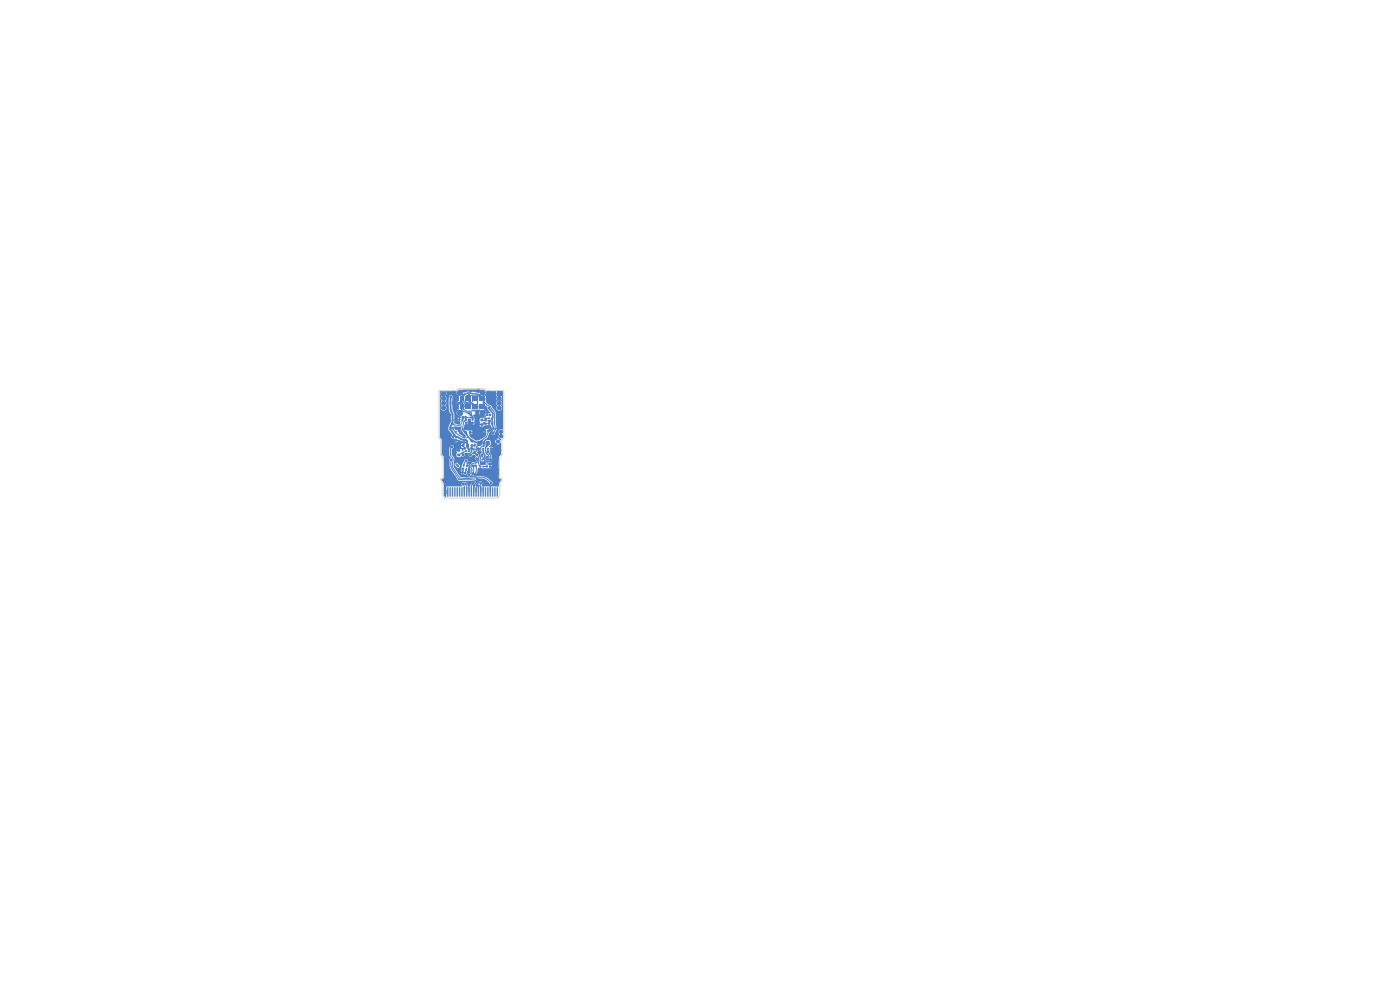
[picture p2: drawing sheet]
<svg xmlns="http://www.w3.org/2000/svg" width="297mm" height="210mm" viewBox="0 0 297 210" stroke-linecap="round" stroke-linejoin="round" font-family="sans-serif">
<g fill="#4d7fc4" stroke="#4d7fc4" stroke-width=".21">
<circle cx="94.1" cy="86.5" r=".43"/>
<circle cx="94.1" cy="85.5" r=".43"/>
<circle cx="94.1" cy="84.5" r=".43"/>
<circle cx="94.1" cy="83.5" r=".43"/>
</g>
<g fill="#4d7fc4">
<path d="M94.9 103.4h.2v2l-.3-.1z"/>
<path d="M95.4 103.4h.2v2l-.2-.1z"/>
<path d="M95.9 103.4h.3l-.1 2-.3-.1z"/>
<path d="M96.4 103.4h.2v2l-.3-.1z"/>
<path d="M96.9 103.4h.2v2l-.3-.1z"/>
<path d="M97.4 103.4h.3l-.1 2-.2-.1z"/>
<path d="M97.9 103.4h.2v2l-.3-.1z"/>
<path d="M98.4 103.4h.2v2l-.3-.1z"/>
<path d="M98.9 103.4h.2v2l-.2-.1z"/>
<path d="M99.4 103.4h.3l-.1 2-.3-.1z"/>
<path d="M99.9 103.4h.2v2l-.3-.1z"/>
<path d="M100.4 103.4h.2v2l-.2-.1z"/>
<path d="M100.9 103.4h.3l-.1 2-.3-.1z"/>
<path d="M101.4 103.4h.2v2l-.3-.1z"/>
<path d="M101.9 103.4h.2v2l-.3-.1z"/>
<path d="M102.4 103.4h.3l-.1 2-.2-.1z"/>
<path d="M102.9 103.4h.2v2l-.3-.1z"/>
<path d="M103.4 103.4h.2v2l-.3-.1z"/>
<path d="M103.9 103.4h.2v2l-.2-.1z"/>
<path d="M104.4 103.4h.3l-.1 2-.3-.1z"/>
<path d="M104.9 103.4h.2v2l-.3-.1z"/>
<path d="M105.4 103.4h.2v2l-.2-.1z"/>
<path d="M105.5 83.1h.8v.8h-.8z"/>
</g>
<g fill="#4d7fc4" stroke="#4d7fc4" stroke-width=".21">
<circle cx="105.9" cy="84.5" r=".42"/>
<circle cx="105.9" cy="85.5" r=".42"/>
<circle cx="105.9" cy="86.5" r=".42"/>
</g>
<g fill="#4d7fc4">
<path d="M100.4 95.1h.3v.5h-.3z"/>
<path d="M100.4 95.8h.3v.4h-.3z"/>
<path d="M99.9 94.3h.5v.4h-.5z"/>
<path d="M99.9 93.3h.5v.5h-.5z"/>
<path d="M97.3 88.8h.4v.4h-.4z"/>
<path d="M97.9 88.8h.4v.4h-.4z"/>
<path d="M102.1 97.3h.4v.4h-.4z"/>
<path d="M102.1 96.6h.4v.5h-.4z"/>
<path d="M97.1 91.3l.4-.1 .1 .3-.4 .1z"/>
<path d="M96.5 91.5l.3-.1 .2 .3-.4 .2z"/>
<path d="M102.9 89.7h.3v.4h-.3z"/>
<path d="M102.9 89h.3v.4h-.3z"/>
<path d="M101.6 95h.5v.4h-.5z"/>
<path d="M102.3 95h.4v.4h-.4z"/>
<path d="M96.6 93.2h.3v.4h-.3z"/>
<path d="M96.6 92.6h.3v.4h-.3z"/>
<path d="M102.7 91.2h.4v.4h-.4z"/>
<path d="M103.3 91.2h.4v.4h-.4z"/>
<path d="M98.7 89.5h.3v.4h-.3z"/>
<path d="M98.7 88.8h.3v.4h-.3z"/>
<path d="M102 89.8h.5v.5h-.5z"/>
<path d="M102 88.9h.5v.4h-.5z"/>
<path d="M103.6 89.7h.4v.3h-.4z"/>
<path d="M104.2 89.7h.4v.3h-.4z"/>
</g>
<g fill="#4d7fc4" stroke="#4d7fc4" stroke-width=".21">
<circle cx="106.3" cy="92.5" r=".35"/>
<circle cx="104.1" cy="97.9" r=".11"/>
<circle cx="104.1" cy="97.5" r=".11"/>
<circle cx="103.7" cy="97.9" r=".11"/>
<circle cx="103.7" cy="97.5" r=".11"/>
<circle cx="103.3" cy="97.9" r=".11"/>
<circle cx="103.3" cy="97.5" r=".11"/>
<circle cx="106.3" cy="91.6" r=".35"/>
</g>
<g fill="#4d7fc4">
<path d="M103.1 98.8h.4v.3h-.4z"/>
<path d="M103.8 98.8h.4v.3h-.4z"/>
<path d="M104 95h.4v.4h-.4z"/>
<path d="M103.3 95h.4v.4h-.4z"/>
<path d="M103.1 87.9h.5v.3h-.5z"/>
<path d="M103.8 87.9h.4v.3h-.4z"/>
<path d="M105.2 93.6l.5-.4 .4 .5-.4 .4z"/>
<path d="M97.1 95.3h.5v.5h-.5z"/>
<path d="M97.1 96.3h.5v.4h-.5z"/>
<path d="M104.2 88.6h.4v.3h-.4z"/>
<path d="M103.6 88.6h.4v.3h-.4z"/>
<path d="M103.1 93.6h.8v.8h-.8z"/>
<path d="M101.5 93.6h.8v.8h-.8z"/>
<path d="M100.1 89.5h.4v.4h-.4z"/>
<path d="M100.1 88.8h.4v.4h-.4z"/>
</g>
<circle cx="96.3" cy="85.5" r=".33" fill="#4d7fc4" stroke="#4d7fc4" stroke-width=".21"/>
<path d="M103.7 85.5h.1" fill="none" stroke="#4d7fc4" stroke-width=".66"/>
<g fill="#4d7fc4">
<path d="M97.1 85.9h.3v.8h-.3z"/>
<path d="M97.6 85.9h.3v.8h-.3z"/>
<path d="M98.1 85.9h.3v.8h-.3z"/>
<path d="M98.6 85.9h.3v.8h-.3z"/>
<path d="M99.1 85.9h.3v.8h-.3z"/>
<path d="M99.6 85.9h.3v.8h-.3z"/>
<path d="M100.1 85.9h.3v.8h-.3z"/>
<path d="M100.6 85.9h.3v.8h-.3z"/>
<path d="M101.1 85.9h.3v.8h-.3z"/>
<path d="M101.6 85.9h.3v.8h-.3z"/>
<path d="M102.1 85.9h.3v.8h-.3z"/>
<path d="M102.6 85.9h.3v.8h-.3z"/>
<path d="M102.6 84.2h.3v.8h-.3z"/>
<path d="M102.1 84.2h.3v.8h-.3z"/>
<path d="M101.6 84.2h.3v.8h-.3z"/>
<path d="M101.1 84.2h.3v.8h-.3z"/>
<path d="M100.6 84.2h.3v.8h-.3z"/>
<path d="M100.1 84.2h.3v.8h-.3z"/>
<path d="M99.6 84.2h.3v.8h-.3z"/>
<path d="M99.1 84.2h.3v.8h-.3z"/>
<path d="M98.6 84.2h.3v.8h-.3z"/>
<path d="M98.1 84.2h.3v.8h-.3z"/>
<path d="M97.6 84.2h.3v.8h-.3z"/>
<path d="M97.1 84.2h.3v.8h-.3z"/>
</g>
<g fill="#4d7fc4" stroke="#4d7fc4" stroke-width=".21">
<circle cx="97.6" cy="83.3" r=".55"/>
<circle cx="97.6" cy="87.6" r=".55"/>
<circle cx="102.4" cy="83.3" r=".53"/>
<circle cx="102.4" cy="87.6" r=".55"/>
</g>
<g fill="#4d7fc4">
<path d="M98 94.2h.5v.6h-.5z"/>
<path d="M99 94.2h.5v.6h-.5z"/>
<path d="M99.3 95.5h.4v.4h-.4z"/>
<path d="M98.7 95.5h.4v.4h-.4z"/>
<path d="M99.5 91.5h.5v.5h-.5z"/>
<path d="M98.5 91.5h.5v.5h-.5z"/>
<path d="M98.1 99.2h.4l-.1 .4h-.3z"/>
<path d="M98.2 98.5l.4 .1-.1 .4-.3-.1z"/>
<path d="M102.3 98.8h.5v.3h-.5z"/>
<path d="M101.7 98.8h.4v.3h-.4z"/>
<path d="M98 95.2h.3v.4h-.3z"/>
<path d="M98 95.8h.3v.4h-.3z"/>
<path d="M98.8 99.3h.3v.4h-.4z"/>
<path d="M98.9 98.6l.4 .1-.1 .4-.3-.1z"/>
</g>
<g fill="#4d7fc4" stroke="#4d7fc4" stroke-width=".21">
<circle cx="99.5" cy="87.7" r=".18"/>
<circle cx="99.9" cy="88.1" r=".18"/>
<circle cx="95.3" cy="94.6" r=".19"/>
<circle cx="101.4" cy="89.8" r=".18"/>
<circle cx="97.3" cy="93.8" r=".18"/>
<circle cx="97" cy="99.5" r=".19"/>
<circle cx="94.4" cy="95.2" r=".19"/>
<circle cx="100.1" cy="92.4" r=".18"/>
<circle cx="95.4" cy="100" r=".19"/>
<circle cx="95.2" cy="99.3" r=".18"/>
<circle cx="103" cy="86.5" r=".19"/>
<circle cx="95.4" cy="88.1" r=".19"/>
<circle cx="100" cy="95.1" r=".18"/>
<circle cx="101.9" cy="99.5" r=".19"/>
<circle cx="103.7" cy="83.3" r=".19"/>
<circle cx="103.9" cy="98.4" r=".18"/>
<circle cx="101.5" cy="92.5" r=".18"/>
<circle cx="104" cy="89.3" r=".18"/>
<circle cx="95.6" cy="92.2" r=".18"/>
<circle cx="97.7" cy="102.4" r=".18"/>
<circle cx="95.4" cy="89.2" r=".18"/>
<circle cx="101.3" cy="100.7" r=".18"/>
<circle cx="104.2" cy="92.9" r=".18"/>
<circle cx="103.3" cy="99.7" r=".19"/>
<circle cx="104.8" cy="101.6" r=".18"/>
<circle cx="97.3" cy="91" r=".18"/>
<circle cx="94.5" cy="100.2" r=".18"/>
<circle cx="102.7" cy="89.8" r=".18"/>
<circle cx="94.4" cy="97.5" r=".18"/>
<circle cx="97.3" cy="95.1" r=".18"/>
<circle cx="96.9" cy="97.4" r=".18"/>
<circle cx="94" cy="101.8" r=".18"/>
<circle cx="99.8" cy="102.3" r=".18"/>
<circle cx="98.2" cy="97.2" r=".18"/>
<circle cx="97.5" cy="100.3" r=".18"/>
<circle cx="102.7" cy="92.5" r=".18"/>
<circle cx="101.5" cy="95.2" r=".18"/>
<circle cx="104.3" cy="96.1" r=".19"/>
<circle cx="96.2" cy="83.3" r=".19"/>
<circle cx="101.5" cy="91" r=".18"/>
<circle cx="96.4" cy="101.2" r=".18"/>
<circle cx="98.5" cy="93.9" r=".18"/>
<circle cx="100" cy="91" r=".18"/>
<circle cx="99.7" cy="98.2" r=".19"/>
<circle cx="94.4" cy="93" r=".18"/>
<circle cx="100.8" cy="97.8" r=".18"/>
<circle cx="93.8" cy="87.5" r=".19"/>
<circle cx="105.9" cy="101.9" r=".18"/>
<circle cx="99.8" cy="97.2" r=".18"/>
<circle cx="97" cy="86.5" r=".18"/>
<circle cx="97.3" cy="89.8" r=".18"/>
<circle cx="103.3" cy="97" r=".18"/>
<circle cx="102.1" cy="98.4" r=".18"/>
<circle cx="98.6" cy="95.1" r=".19"/>
<circle cx="101.2" cy="101.7" r=".19"/>
<circle cx="101.8" cy="88.3" r=".18"/>
<circle cx="97.6" cy="99.4" r=".18"/>
<circle cx="105" cy="94.9" r=".19"/>
<circle cx="99.4" cy="100.2" r=".19"/>
<circle cx="96.6" cy="89" r=".19"/>
<circle cx="96.6" cy="97.9" r=".18"/>
<circle cx="105.6" cy="97.3" r=".19"/>
<circle cx="105.6" cy="90.9" r=".19"/>
<circle cx="105.6" cy="100.5" r=".19"/>
<circle cx="105.3" cy="102.9" r=".18"/>
<circle cx="105.6" cy="99.7" r=".18"/>
<circle cx="100" cy="89.8" r=".19"/>
<circle cx="106.1" cy="95.5" r=".18"/>
<circle cx="99.8" cy="83" r=".18"/>
<circle cx="102.7" cy="91" r=".18"/>
<circle cx="96.3" cy="95.8" r=".18"/>
<circle cx="98.5" cy="91" r=".18"/>
<circle cx="98.5" cy="92.5" r=".18"/>
<circle cx="101.5" cy="82.8" r=".19"/>
<circle cx="102.7" cy="93.9" r=".18"/>
<circle cx="105.8" cy="87.5" r=".19"/>
<circle cx="101.2" cy="86.3" r=".18"/>
<circle cx="98.7" cy="86.2" r=".19"/>
<circle cx="99.5" cy="83.9" r=".18"/>
<circle cx="101.3" cy="84.1" r=".18"/>
<circle cx="100.3" cy="102.5" r=".18"/>
<circle cx="100.3" cy="98.8" r=".18"/>
<circle cx="100.3" cy="100.5" r=".19"/>
<circle cx="98.9" cy="97.7" r=".18"/>
<circle cx="99.2" cy="98.2" r=".19"/>
<circle cx="100.9" cy="98.8" r=".19"/>
<circle cx="100.6" cy="102.9" r=".18"/>
<circle cx="100.8" cy="100.7" r=".18"/>
<circle cx="96" cy="90.8" r=".18"/>
<circle cx="99.8" cy="96.6" r=".18"/>
<circle cx="100.2" cy="88.6" r=".18"/>
<circle cx="101.1" cy="96.5" r=".18"/>
<circle cx="98.7" cy="88.5" r=".18"/>
<circle cx="103.9" cy="91.3" r=".18"/>
<circle cx="99.6" cy="85.3" r=".18"/>
<circle cx="100.3" cy="85.8" r=".19"/>
<circle cx="99" cy="85.5" r=".18"/>
<circle cx="95.6" cy="84.2" r=".19"/>
<circle cx="103.7" cy="86.6" r=".19"/>
<circle cx="98.2" cy="88.5" r=".18"/>
<circle cx="103.5" cy="95.9" r=".18"/>
<circle cx="101.8" cy="83.9" r=".18"/>
<circle cx="104.7" cy="91" r=".18"/>
<circle cx="98.3" cy="83.9" r=".18"/>
<circle cx="96.1" cy="92.7" r=".19"/>
<circle cx="102.8" cy="97.3" r=".18"/>
<circle cx="101.1" cy="102.2" r=".18"/>
<circle cx="95.7" cy="97.5" r=".19"/>
<circle cx="101.5" cy="103" r=".19"/>
<circle cx="102" cy="102.5" r=".19"/>
<circle cx="99.4" cy="100.8" r=".19"/>
<circle cx="101.1" cy="97.3" r=".18"/>
<circle cx="98.8" cy="102.7" r=".18"/>
<circle cx="98.7" cy="100.4" r=".18"/>
<circle cx="98.2" cy="102.6" r=".19"/>
<circle cx="98.1" cy="100.2" r=".18"/>
<circle cx="104.2" cy="102.5" r=".18"/>
<circle cx="95.9" cy="94.8" r=".19"/>
<circle cx="97.8" cy="85.3" r=".18"/>
<circle cx="103.9" cy="88" r=".18"/>
<circle cx="102.6" cy="85.4" r=".18"/>
<circle cx="104.6" cy="91.9" r=".19"/>
<circle cx="97.4" cy="85.5" r=".19"/>
<circle cx="106.3" cy="92.5" r=".18"/>
<circle cx="106.3" cy="91.6" r=".18"/>
<circle cx="103" cy="88.8" r=".18"/>
<circle cx="98.2" cy="96.5" r=".19"/>
<circle cx="102.2" cy="96.5" r=".18"/>
</g>
<g fill="none" stroke="#4d7fc4" stroke-width=".21">
<path d="M95.7 97.5l-.1 .9a2.07 2.07 0 0 0 .7 1.7l1.1 1.6a9.8 9.8 0 0 1 3.5 .2l.3 .3M95.9 94.8l-.3 .2v1.6l.4 .5 .1 .4a2.27 2.27 0 0 0 0 1.8l1.5 2.1a8.6 8.6 0 0 0 3.8-.2 2.84 2.84 0 0 1 2.8 1.3M96 90.8a4.4 4.4 0 0 0 2.6 2.1l.8-.1M96.9 98.4l-.2 .2h.4l.2 .4-.4-.2zM97.2 86.4v.9l.3 .5M97.2 90.7l.1 .4M97.3 91.1h.1M97.3 86.5h-.3M97.3 93.9h1.2l-2-.7v.5l-1.2 .9M97.3 91.1l1.2 1.4M97.6 83.3l-.4 .8 .1 .5a1.23 1.23 0 0 0 0 1.7M97.6 87.6l-.3 2.2-.7-.7"/>
<path d="M97.8 86.3a1.72 1.72 0 0 0 1.8 1.4M97.8 84.6v.7M98 95.1l.1 .3M98.1 96l.1 .5M98.1 96l-.8 .5M98.2 88.5l-.4 1.6-.4 .2-1-.1-.3-.2M98.3 99.4l-.2 .8M98.3 86.3a1.02 1.02 0 0 0 1.3 .9l.3 .2 .2 .3-.2 .4M98.3 84.6l-.1 1-.4 .1-.4-.2M98.6 95.1l-1.3 .1-1 .6M98.8 97.2h1M98.8 97.2h-.6l-.6 2.2"/>
<path d="M98.9 97.7l-.5 1.1M98.9 95.7l-.8 .3M98.9 99.5l-.2 .9M99 85.5l.7 .2M99.2 98.2l-.1 .7M99.5 98.9v1.1M99.7 85.7l.1 .6M99.7 98.2l-.2 .7M99.8 84.6l-.2 .7M99.8 96.6l.7-.6a1.77 1.77 0 0 1 1 2.2l.1 .5 .3 .3M99.8 97.2l-.3 1.7M99.8 97.2l1 .6"/>
<path d="M100 89.8v1.2l-1.1-1.1-.4 1.2M100.2 89v-.4l-1.5-.1 .2 .5-.6 .7-.2 1.5 .7 .5M100.3 84.6l-.1 .5-.5 .6M100.3 85.8v.9M100.3 98.8l.2 .6-.2 1.1M100.7 95.4l-.7-.3-.1 .9-.6 .2-.5 1M100.9 98.8l.2 .5-.3 1.4M101.1 97.3l.1 .7-1 .3a.88 .88 0 0 0 0 1.4l-.3 .6-.5 .5M101.2 86.3h.1M101.2 84.2a2.58 2.58 0 0 0-2.4-.1l-.2 1.4 .1 .7M101.3 84.8v1.7M101.5 91h1.2"/>
<path d="M101.5 82.8l.9 .5M101.5 95.2l-.1 .4 .5 1.4-.1 .8 .3 .6 .3 .1 .5-.9 .4-.1v-.5M101.5 92.5l1.2-1.3 .2 .2-.2 1.1M101.9 99.5l-.6 1.2M102.2 96.5l.1 .4M102.4 83.5l.3 .6 .1 .5M102.4 87.6l.9-.1v.5l-1.2 .5M102.4 87.6l-.9 1.5-.1 .7M102.6 85.4l.7 .5 .8 .4 .8 1.3v2.1l.2 1.4-.5 .8M102.8 86.3v.6l-.4 .7M102.8 97.3l-.5 .2M102.8 86l.4 .7-.8 .9"/>
<path d="M103 86.3v.2M103.3 97.9v1.1h-.7M103.6 91.2l.3 .1M103.7 83.3l2.3 1.2M103.7 91.4l-.5 1.2-1.5 1.4M103.8 88.7l-.8 .1 .1 .4-.9-.1M103.9 88h.1M103.9 89.3l-.1 .2v1.1l.5 .5 .1 .4-.3 .3 .1 1.1-1.4 .7-.2 .9-.5 .3-.3 .4M104.1 99.1l1.5 .6M104.1 97.5v.4M104.2 95.2l-.1 .6 .3 .9v1.5l-.5 .2M105.1 94.9l-.7 .3-.1 .9"/>
<path d="M97.5 100.3l.6 .8 1.2 .1 1.6-.2 .4-.3M98.2 102.6l.3 .6v1.2M98.8 102.7l.2 .6v1.1M99.4 100.2l-.5 .7 .1 .3M100.3 102.5l-.2 .4-.1 1.5M100.6 102.9l-.1 1.5M101.2 102.8l-.5-.4a.52 .52 0 0 0-.4-.3 .52 .52 0 0 0-.5 .2l-.3 .5v1.6M101.2 102.8l-.2 .3v1.3M101.2 101.7h1.3v2.7M101.3 100.7l2.2 .3M101.5 103.1v1.3M101.6 101.8a1.03 1.03 0 0 1-.4 1"/>
<path d="M102 102.5v1.9M105.3 102.9h-1.3v1.5"/>
</g>
<path d="M97.6 83.3l1.3-.4 3.5 .4M103.9 96.3l.2 .5v.7" fill="none" stroke="#4d7fc4" stroke-width=".22"/>
<path d="M101.7 94a1.79 1.79 0 0 0-.7 1.7l-.5 .3M103.2 94l.1 .5a1.36 1.36 0 0 0 .2 1.9l.2 .5v.6M103.5 95.2v.7l.4 .4" fill="none" stroke="#4d7fc4" stroke-width=".25"/>
<path d="M96.4 92.4l-.3 .3M98.3 83.9a1.84 1.84 0 0 1 2-.4l1.1 .1 .4 .3M98.8 91.7a3.6 3.6 0 0 0 2.9 2.3M103.7 86.6l.2 .4a1.47 1.47 0 0 1 .5 2v.9l.3 1.1" fill="none" stroke="#4d7fc4" stroke-width=".3"/>
<path d="M95.6 84.2v2.8l.4 1v1.7M96 89.7l-.5 1v.3l1.1 1.6 .5 .1a2.72 2.72 0 0 0 1.8 .7l.1 .1a2.17 2.17 0 0 0 .5 1.9v.3M96 89.7l.1 .3" fill="none" stroke="#4d7fc4" stroke-width=".4"/>
<path d="M102.5 95.2v.9l.3 .7" fill="none" stroke="#4d7fc4" stroke-width=".35"/>
<path d="M102.8 96.8v.5" fill="none" stroke="#4d7fc4" stroke-width=".28"/>
<g fill="#4d7fc4">
<path d="M93.3 83h.4l.3 .3-.1 .1-.3-.2-.1 .2 .1 .5 .3-.3 .1 .1a.8 .8 0 0 0-.4 1.2l.1 .2a.76 .76 0 0 0 0 1 .63 .63 0 0 0 .1 .9 .63 .63 0 0 0 .9-.1 .63 .63 0 0 0-.2-.9l.2-.4-.2-.6 .1-.1a.62 .62 0 0 0-.1-.9l-.3-.3 .1-.1 .3 .3 .1-.6-.1-.1-.3 .2-.1-.1 .3-.3h2.3l.2 .7 .3-.2 .2 .1-.6 .6v.3l.4 .1-.4 .1 .2 .6-.2 .9 .4 .1-.4 .1v.3l.6 .6-.2 .1-.3-.2-.1 .6 .1 .2 .3-.2 .2 .1-.3 .3 .7 .2-.1 .2h-.2l.1 .9-.3 .5-.9-.1-.1-.2v-.6h.7l.3 .3v-.3h-1v-.2h1v-.3l-.3 .3h-.7v-1l-.4-1v-2.9a.38 .38 0 0 0-.4-.2 .38 .38 0 0 0-.4 .3v2.9l.4 1v1.2l-.5 1.4v.5l.8 1.1a.44 .44 0 0 0-.2 .5 .44 .44 0 0 0 .4 .3h.3v.3h.9l.4 .2 1 .2v.3h-.3v.5l-.6 .1 .1 .3-.1 .2h-.4l-.1 .5-.5 .1 .2 .3-.2 .3 .1 .5 .6 .2 .4-.2a.44 .44 0 0 0 .5-.1 .44 .44 0 0 0 .1-.5l.7-.2 .4 .1a.39 .39 0 0 0-.1 .6 .39 .39 0 0 0 .6 .1l.5-.4 .4 .4-.3 .5 .3 .6-.9 .2-.3 .2-.1 1 .2 .4-.2 .5-.6 .4-.1-.5 .3-.3 .3-1.6-.3-.4a.43 .43 0 0 0-.3-.4 .43 .43 0 0 0-.5 .2l-.5 .9-.2 1.5a.43 .43 0 0 0 .1 .5 .43 .43 0 0 0 .5 .1l.2 .1 .4-.1 .2 .6h-1.5l-1.5-2.4v-.2h.3l.5 .6 .4 .1 .2-.2-.1-.4-.5-.6-.5 .5h-.3l.2-1.1-.1-.5-.5-.6v-1h1.4v-.3h-.2l-.2 .3h-1l.1-.2a.38 .38 0 0 0 .3-.6 .38 .38 0 0 0-.6 0l-.3 .3v1.7l.3 .5-.3 .5 .1 1.4 .2 .6 1.7 2.4 2.8 .1-.3 1.1h-.5l-.2-.4a.44 .44 0 0 0-.2-.5 .44 .44 0 0 0-.5 0 .42 .42 0 0 0-.5 .3 .42 .42 0 0 0 .3 .5l-3.4 .1-.1 .7 .3 .5-.3 .4v.6l-.3 .1-.2-.5-.1-.5h.6l.2-.1-.2-.2v.3h-.6v-1.9l-.4-.9 .5-.4v-4.3l-.5-.6v-2.1l4.5 .1v-.4l-.4 .3h-4.1v-.8h2.7l.2 .3 .1-.3h.1v.3l.3-.3h-3.4v-.3l-.4-.4z"/>
<path d="M103.1 83h2.2v.4h.4v.2h-.4v1.1l.1 .2 .3-.3 .1 .1a.8 .8 0 0 0-.4 1.2l.1 .1a.64 .64 0 0 0 0 .9 .64 .64 0 0 0 .9 0 .64 .64 0 0 0-.1-.9l.1-.1a.61 .61 0 0 0-.1-.9l-.3-.3 .1-.1 .3 .3 .1-.2v-1.1h-.4v-.2h.4l.1-.4v8.2a.59 .59 0 0 0-.8 .1 .59 .59 0 0 0 .2 .8 .69 .69 0 0 0 .3 1.1v.2l-.2-.1-.3 .4 .5 .3v2.4l-.5 .6v4.3l.5 .5-.4 .7-.1 .7h-3.5l-.1-.5a.41 .41 0 0 0-.1-.6 .41 .41 0 0 0-.5 .1l-.5-.5v-.1l.6-.1 1 .1 .6 .3 .5 .5a.38 .38 0 0 0 .4 .4 .38 .38 0 0 0 .4-.4 .38 .38 0 0 0-.4-.3l-.6-.6-.7-.4-1.9-.2 .4-1.7 .3 .2h2.2v-.3h.2v.3l.2-.1 .1-.2h-.5v-.5h.2v.3h.3l-.1-.2-.7-.1v-.4l.2-.1a.39 .39 0 0 0 .5 0 .39 .39 0 0 0 .1-.4v-.9l-.6-1.2h.3v-.3h.2v.3l.3-.3h-.5v-.5h.2v.3l.3-.1-.2-.2-.7-.1 .3-.2 .1-.4h1.3l.3 .2 .3-.2-.3-.3-.3 .3h-1.3v-.4h.9l.2 .3 .3-.3-.3-.4-.2 .4h-.9l-.3-.3h-.7l-.2 .2-.1 1.2-.6-.1 .3-.3 .2-1 .2-.2h2.5l.3 .3 .3-.3-.3-.2-.3 .2h-2.5l.6-.4 .4-1.1 .3-.1 .2-.4 .2 .1-.2 .3a.37 .37 0 0 0 0 .6 .37 .37 0 0 0 .6-.2l.4-.9-.2-1.4v-2.2l-.9-1.4-.8-.4-.5-.4 .1-.6-.3-.1 .3-.1v-.4l-.5-.5 .1-.1 .3 .2z"/>
<path d="M100.7 102.4l.7 .2-.3 .6-.2-.1z"/>
<path d="M99.9 100.8h.5l.2 .3-.9 .1z"/>
<path d="M101.8 97.7l.7 .2 .5-.3v1h-1.1z"/>
<path d="M101.3 95.4l.5 .2v-.4h.1l.3 .8a.46 .46 0 0 0-.3 .7l.1 .5-.1 .1-.4-1-.3-.2z"/>
<path d="M103.2 96.7l.2 .3v.1l-.2 .1z"/>
<path d="M100.1 94.5l.5-.1v-.3l.4 .2-.3 .6h-.1v-.3h-.4v.7l.3 .1h-.3v.3l-.2 .3-.2-1h.2z"/>
<path d="M98.5 95l.3-.1 .1 .3a.21 .21 0 0 1-.3 .1 .21 .21 0 0 1-.1-.3z"/>
<path d="M99.9 86.9h2l.4 .4-.2 .1-.3-.2v.1l-.1 .4 .1 .3 .3-.2 .2 .1-.3 .3 .1 .1 .9-.1v.2l-.4 .3-.6-.1-.3 .3 .2 .7-.2 .4h.5l.1 .5 .7-.2v-.3h.1v.3l.6-.1v-.2h-.7l.1-.2 .6-.1v-.2h-.3l.1-.4h.5l.1 .3-.2 .1v.7h.2l.2 .8h-1.3v.8h.2l-.2 .7-.7 .5-1.2 .5-1.4-.9-.2-.3 .1-.5h.2v.4l.3-.1 .1-.3h-.6v-.6h.2v.4h.4v-.1h2.3l.3 .3v-.3h-2.6l-.2-.3-.7 .2-.4-.2 3.9 .1v-.3l-.3 .2h-3.6l-.5-.1 .1-.9h3.2l.2 .3h.2v-.3h-3.6l.6-.2 .1-.2h.7l.2 .3 .1-.3h.2v.3l.3-.2-1.7-.1v.3h-.2v-.4l.4-.1 .1-.8h.6v.8h.8l-.1-1.2-.4-.3 .1-.1h.5v-.7l-.6-.1z"/>
<path d="M96.3 90.5h1.1l.5-.1v.9l.9 1.3h-.5l-1-.6-.1-.5h.2l.1 .2 .3-.3-.6 .1-.1-.4-.4 .1-.2-.2h.8l.1 .3 .2-.2-1.1-.1z"/>
<path d="M102.8 86.2l.6 .1v.4l.6 .8-.1 .2h-.5v.3l-.4-.8-.3 .2-.1-.1 .5-.6v-.3h-.3z"/>
<path d="M98.1 82.7l3.8-.1 .4 .4-.2 .1-.3-.2-.2 .5-.8-.2v-.2h-1.6l-.8 .3-.2-.4-.3 .2-.1-.1z"/>
<path d="M99.9 90.6h.1l.1 .4h-.3z"/>
<path d="M100.9 96.2l.3 .1-.2 .3-.2-.3z"/>
<path d="M101.7 93.5l.7-.3 .1 .1-.2 .8-.4-.1z"/>
<path d="M99.9 88.5l.3-.1v.3l-.3-.1z"/>
<path d="M99.8 89.8h.4l-.2 .3h-.1z"/>
<path d="M98.2 92.3l.1-.2 .3 .2-.2 .3z"/>
<path d="M100.6 96l.2-.1 .1 .3v.1l-.4-.1z"/>
<path d="M104.3 89.4l.3 .1v.2l-.2 .1-.2-.1z"/>
<path d="M97 89.6l.1-.1 .3 .1-.3 .3z"/>
<path d="M101.4 100.5l.3 .1-.1 .2h-.3z"/>
<path d="M101.2 85.7l.2 .2-.1 .4z"/>
<path d="M97.3 95l.4 .1v.1l-.4 .1z"/>
<path d="M98.7 97.7l.3 .2-.3 .1-.1-.1z"/>
<path d="M98.6 85.9l.2-.1 .1 .3-.3 .1z"/>
<path d="M101.7 99.5l.3 .1-.2 .3-.1-.1z"/>
<path d="M102.9 88.9h.3l-.1 .3h-.1z"/>
<path d="M100.7 98.9l.3-.1 .1 .3h-.1z"/>
<path d="M99.9 87.7l.2 .1-.1 .3-.3-.1z"/>
<path d="M103.8 89.3l.3 .2-.4 .1z"/>
<path d="M98.3 97l.3 .1v.1l-.3 .1z"/>
<path d="M100.6 97.5l.3 .2-.2 .2-.2-.3z"/>
<path d="M98.9 93.9h.4l.2 .3-.3 .3h-.2z"/>
<path d="M97.6 99.1h.2v.3l-.3-.1z"/>
<path d="M99.6 97.2h.4l-.1 .3h-.2z"/>
<path d="M100.2 88.6l.3 .2-.2 .2-.2-.1z"/>
<path d="M98.1 96.2h.1l.2 .3h-.4z"/>
<path d="M98.8 88.4l.3 .1v.1l-.3 .1z"/>
<path d="M99.2 87.5h.3v.3l-.3-.1z"/>
<path d="M100.4 103.2l.2 .2-.1 .9z"/>
<path d="M95.2 94.4l.3-.1 .2 .1-.2 .3z"/>
<path d="M98 97.2l.4 .1-.2 .2h-.2z"/>
<path d="M103.4 91.5l.1-.1 .2 .2-.1 .2z"/>
<path d="M101.1 100.6l.3 .2-.3 .2z"/>
<path d="M105.3 99.5h.3l-.1 .3-.3-.2z"/>
<path d="M98.6 88.6h.3v.3h-.2z"/>
<path d="M103 93.9l.5 .1 .2 .5-.5 .4-.2-.1z"/>
<path d="M95.7 94.7l.2 .3h-.3l-.1-.1z"/>
<path d="M101.3 84.6l.1 .6-.3-.2z"/>
<path d="M99.3 100.6l.4-.1 .1 .1-.2 .3z"/>
<path d="M104.5 91.7l.3-.2 .1 .1-.1 .3z"/>
<path d="M99.7 90.7l.4 .2-.3 .2-.2-.3z"/>
<path d="M101.9 103.2l.2 .2-.1 .9z"/>
<path d="M98.6 90.7h.1v.3l-.2 .1-.1-.2z"/>
<path d="M98.2 95l.3-.1v.4l-.3-.1z"/>
<path d="M101.2 100.5l.2-.2 .1 .1v.3z"/>
<path d="M99.9 103.2l.2 .2-.1 .9z"/>
<path d="M102.7 92.1h.2v.3h-.3z"/>
<path d="M101.4 89.4h.1l.1 .3h-.3z"/>
<path d="M98.7 99.6l.2-.1 .2 .2-.2 .2h-.2z"/>
<path d="M97.8 84.6l.1 .6-.3-.2z"/>
<path d="M98.9 103.2h.2v.2l-.1 .9z"/>
<path d="M102.3 91l.4-.1v.3l-.4-.1z"/>
<path d="M99.1 85.3l.3 .2-.1 .2h-.3z"/>
<path d="M100.8 100.3h.2l-.1 .4-.3-.2z"/>
<path d="M100.9 83.9l.4 .1-.1 .2h-.1z"/>
<path d="M101.1 93.7l.5-.1 .3 .4-.4 .4-.5-.4z"/>
<path d="M97.7 84.9h.2l.1 .3h-.4z"/>
<path d="M99.1 98.4l.1 .1 .1 .2-.2 .2-.2-.2z"/>
<path d="M98 99.5l.3-.1 .1 .2-.1 .2h-.2z"/>
<path d="M99.6 85.8l.2-.1 .1 .2-.1 .4z"/>
<path d="M98.3 86.3h.1l-.1 .6-.1-.2z"/>
<path d="M101.1 96.5l.2-.1 .2 .3-.5-.1z"/>
<path d="M98.1 88.6h.2v.3l-.2 .1-.1-.2z"/>
<path d="M95.5 97.5h.4l-.2 .4h-.1z"/>
<path d="M98.3 84.6v.6l-.2-.2z"/>
<path d="M104.1 97.6h.1v.2h-.2z"/>
<path d="M98.6 88.9l.3 .1v.3l-.3 .1-.2-.1z"/>
<path d="M101.4 92.3l.3-.2 .1 .2-.2 .3z"/>
<path d="M102.3 95.4l.2-.2 .2 .2v.2h-.4z"/>
<path d="M100.4 100.1l.1 .1v.3l-.4-.1z"/>
<path d="M100.2 85.8l.2 .1-.1 .4z"/>
<path d="M100.5 95.8l.4-.1 .1 .2-.3 .2-.2-.1z"/>
<path d="M101.3 101.5l.3 .2v.1l-.3 .1z"/>
<path d="M98.7 88.6l.3 .2-.2 .2-.1-.1z"/>
<path d="M99.1 98.2l.3 .1-.2 .2h-.1z"/>
<path d="M99.8 95.2h.4l-.1 .3h-.2z"/>
<path d="M98.7 100l.1 .1v.3l-.3-.1z"/>
<path d="M103.6 86.7l.3-.2 .1 .3-.2 .2z"/>
<path d="M103.7 91.2h.3l-.3 .3-.2-.1z"/>
<path d="M99.1 83.8l.3-.1v.3h-.3z"/>
<path d="M99.6 93.2l.2-.2 .4 .3-.1 .2-.3 .1z"/>
<path d="M97.3 93.7l.4 .1v.1l-.4 .1z"/>
<path d="M98.4 98.3l.2 .1v.2l-.2 .2-.2-.3z"/>
<path d="M97.5 100.3l.2-.1 .1 .3-.2 .1-.2-.2z"/>
<path d="M98.2 93.7h.4l-.2 .3-.2-.2z"/>
<path d="M97.1 95l.2 .3-.3 .1-.1-.1z"/>
<path d="M99 94.7l.2-.2 .3 .2-.4 .5z"/>
<path d="M99.5 83.7l.3 .1v.2l-.3 .1z"/>
<path d="M100.9 97.4l.4-.1v.3l-.1 .1z"/>
<path d="M99.3 100.1l.2 .2-.3 .2-.1-.1z"/>
<path d="M97 86.3l.3 .1v.2l-.2 .1z"/>
<path d="M101.5 93.8l.4 .2 .1 .5-.7 .2-.2-.1z"/>
<path d="M99.6 84.6h.2l-.1 .6h-.1z"/>
<path d="M104.1 92.5h.2l.1 .3h-.4z"/>
<path d="M100.1 95l.3 .2-.1 .1h-.3z"/>
<path d="M97.9 89.1l.2-.1 .2 .2-.2 .2z"/>
<path d="M104 97.5h.2v.2h-.1z"/>
<path d="M98.2 83.7l.3-.2 .2 .2-.2 .3z"/>
<path d="M101.5 90.8l.3 .1v.2l-.3 .1z"/>
<path d="M100.2 98.9l.3-.1v.3l-.2 .1z"/>
<path d="M97.8 86.3h.1l-.1 .6-.1-.2z"/>
<path d="M97.3 91h.2l.1 .3-.2 .1-.2-.2z"/>
<path d="M98.8 91.7h.3l.1 .5-.2 .2-.4-.4z"/>
<path d="M103 88.7h.4v.2l-.3 .1z"/>
<path d="M98.1 99.9h.2v.3l-.3-.1z"/>
<path d="M100.3 95.9l.3 .1v.2l-.4 .1-.1-.1z"/>
<path d="M103.2 97.9h.2v.2h-.2z"/>
<path d="M103.6 91.2l.3-.1-.1 .4-.2-.2z"/>
<path d="M100.1 88.6l.3 .1-.1 .2h-.2z"/>
<path d="M99.9 97l.3 .3-.1 .1h-.3z"/>
<path d="M97.3 89.4h.1l.1 .4-.4-.1z"/>
<path d="M100.3 84.6v.6l-.2-.2z"/>
<path d="M99.4 97.1l.4-.1v.4l-.4-.2z"/>
<path d="M103.8 83.1l.2 .3-.1 .1h-.3z"/>
<path d="M98.6 85.8l.1-.1 .1 .2v.4h-.2z"/>
<path d="M98.6 84.6h.2l-.1 .6h-.1z"/>
<path d="M101.4 103.2l.2 .2-.1 .9z"/>
<path d="M96.2 95.6l.3-.1 .1 .2-.2 .2z"/>
<path d="M103.8 92.9l.3-.2 .2 .4h-.4z"/>
<path d="M98.4 103.2l.2 .2-.1 .9z"/>
<path d="M99.7 96.4l.3-.1 .1 .1-.2 .2z"/>
<path d="M100.1 93.5l.3-.2 .3 .3v.3l-.6-.1z"/>
<path d="M100.1 85.8h.4l-.2 .3h-.1z"/>
<path d="M104.4 89.9l.2 .1 .1 .2-.3 .1-.1-.3z"/>
<path d="M96.6 89l.2-.1 .2 .4-.2 .1-.3-.2z"/>
<path d="M97.2 90.7h.1l.2 .2-.4 .1z"/>
<path d="M98.8 84l.1 .2-.1 .4z"/>
<path d="M101.3 95.2h.4l-.2 .3h-.1z"/>
<path d="M97.5 85.4l.2 .2v.1h-.4z"/>
<path d="M98 88.5h.4l-.1 .4-.2-.1z"/>
<path d="M98.3 91.3l.5 .1v.3l-.3 .2-.3-.4z"/>
<path d="M98.2 93.8l.3-.1v.4l-.3-.2z"/>
</g>
<path d="M97.6 82.4h4.8l.7 .4h3.6l.2 .1v10l-.4 .4v3.2l-.5 .5v4.3l.5 .3v.2l-.5 .8v2.5l-.3 .6h-11.4l-.3-.6v-2.5l-.5-1 .5-.3v-4.3l-.5-.5v-3.2l-.4-.4v-9.9l.2-.2h3.6l.7-.4" fill="none" stroke="#d0d2cd" stroke-width=".21"/>
</svg>
